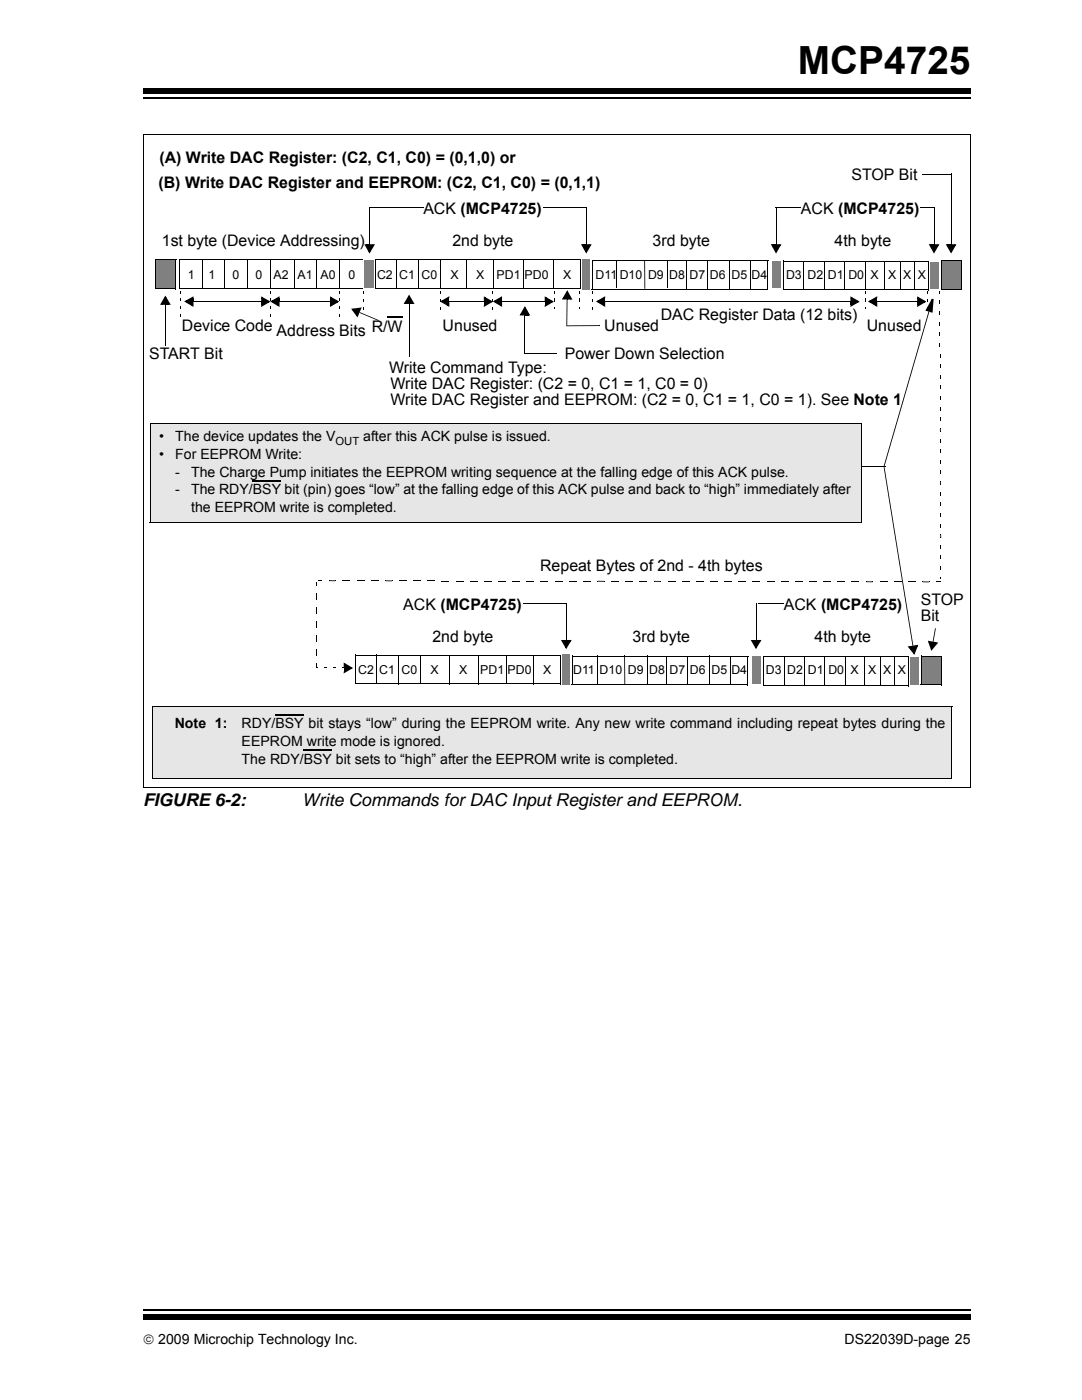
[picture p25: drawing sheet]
<svg xmlns="http://www.w3.org/2000/svg" width="216mm" height="279mm" viewBox="0 0 216 279" stroke-linecap="round" stroke-linejoin="round" font-family="sans-serif">
<defs><g id="words">
<text font-size="7.7" x="159.2" y="14.7">MCP4725</text>
<g font-size="3.5">
<text x="28.6" y="160.9">FIGURE 6-2:</text>
<text x="60.3" y="160.9">Write Commands for DAC Input Register and EEPROM.</text>
</g>
<g font-size="3.2">
<text x="31.8" y="32.5">(A) Write DAC Register: (C2, C1, C0) = (0,1,0) or</text>
<text x="169.9" y="35.9">STOP Bit</text>
<text x="31.6" y="37.6">(B) Write DAC Register and EEPROM: (C2, C1, C0) = (0,1,1)</text>
<text x="84.5" y="42.7">ACK (MCP4725)</text>
<text x="159.8" y="42.7">ACK (MCP4725)</text>
<text x="32.3" y="49.1">1st byte (Device Addressing)</text>
<text x="90.3" y="49.1">2nd byte</text>
<text x="130.2" y="49.1">3rd byte</text>
<text x="166.5" y="49.1">4th byte</text>
<text x="120.6" y="66">Unused</text>
<text x="131.9" y="63.9">DAC Register Data (12 bits)</text>
<text x="173" y="66">Unused</text>
<text x="29.8" y="71.6">START Bit</text>
<text x="36.3" y="66.1">Device Code</text>
<text x="55.2" y="67.1">Address Bits</text>
<text x="74.2" y="66.2">R/W</text>
<text x="88.3" y="66.1">Unused</text>
<text x="112.7" y="71.6">Power Down Selection</text>
<text x="77.6" y="74.4">Write Command Type:</text>
<text x="77.9" y="77.6">Write DAC Register: (C2 = 0, C1 = 1, C0 = 0)</text>
<text x="77.9" y="80.8">Write DAC Register and EEPROM: (C2 = 0, C1 = 1, C0 = 1). See Note 1</text>
<text x="107.8" y="114">Repeat Bytes of 2nd - 4th bytes</text>
<text x="80.5" y="121.7">ACK (MCP4725)</text>
<text x="156.4" y="121.7">ACK (MCP4725)</text>
<text x="183.7" y="120.7">STOP</text>
<text x="183.7" y="123.9">Bit</text>
<text x="86.3" y="128.1">2nd byte</text>
<text x="126.2" y="128.1">3rd byte</text>
<text x="162.5" y="128.1">4th byte</text>
</g>
<g font-size="2.8">
<text x="31.8" y="88.1">•</text>
<text x="35" y="88.1">The device updates the V</text>
<text x="72.5" y="88.1">after this ACK pulse is issued.</text>
<text x="31.8" y="91.6">•</text>
<text x="35" y="91.6">For EEPROM Write:</text>
<text x="35" y="95.1">-</text>
<text x="38.1" y="95.1">The Charge Pump initiates the EEPROM writing sequence at the falling edge of this ACK pulse.</text>
<text x="35" y="98.7">-</text>
<text x="38.1" y="98.7">The RDY/BSY bit (pin) goes “low” at the falling edge of this ACK pulse and back to “high” immediately after</text>
<text x="38.1" y="102.2">the EEPROM write is completed.</text>
<text x="34.9" y="145.4">Note 1:</text>
<text x="48.2" y="145.4">RDY/BSY bit stays “low” during the EEPROM write. Any new write command including repeat bytes during the</text>
<text x="48.2" y="148.9">EEPROM write mode is ignored.</text>
<text x="48.2" y="152.4">The RDY/BSY bit sets to “high” after the EEPROM write is completed.</text>
<text x="28.6" y="268.1">© 2009 Microchip Technology Inc.</text>
<text x="168.5" y="268.1">DS22039D-page 25</text>
</g>
<g font-size="2.5">
<text x="37.5" y="55.7">1</text>
<text x="41.6" y="55.7">1</text>
<text x="46.4" y="55.7">0</text>
<text x="51" y="55.7">0</text>
<text x="54.6" y="55.7">A2</text>
<text x="59.3" y="55.7">A1 A0</text>
<text x="69.5" y="55.7">0</text>
<text x="75.2" y="55.6">C2 C1 C0</text>
<text x="89.9" y="55.6">X</text>
<text x="95" y="55.6">X</text>
<text x="99.1" y="55.6">PD1 PD0</text>
<text x="112.4" y="55.6">X</text>
<text x="118.8" y="55.6">D11 D10 D9 D8 D7 D6 D5 D4</text>
<text x="156.8" y="55.6">D3</text>
<text x="161.1" y="55.6">D2</text>
<text x="165.2" y="55.6">D1</text>
<text x="169.3" y="55.6">D0</text>
<text x="173.7" y="55.6">X</text>
<text x="177.2" y="55.6">X X X</text>
<text x="71.5" y="134.6">C2 C1 C0</text>
<text x="85.9" y="134.6">X</text>
<text x="91.6" y="134.6">X</text>
<text x="95.8" y="134.6">PD1 PD0</text>
<text x="108.4" y="134.6">X</text>
<text x="114.4" y="134.6">D11 D10 D9 D8 D7 D6 D5 D4</text>
<text x="152.8" y="134.6">D3</text>
<text x="157.1" y="134.6">D2</text>
<text x="161.2" y="134.6">D1</text>
<text x="165.3" y="134.6">D0</text>
<text x="169.7" y="134.6">X</text>
<text x="173.2" y="134.6">X X X</text>
</g>
<text font-size="2.2" x="67" y="88.8">OUT</text>
</g></defs>
<path d="M28.6 261.4h165.1" fill="none" stroke="#000" stroke-width=".36"/>
<path d="M28.6 262.4h165.1v1h-165.1z" fill="#000"/>
<path d="M28.6 17.3h165.1v5.4h-165.1z" fill="#fff"/>
<path d="M28.6 19.6h165.1" fill="none" stroke="#000" stroke-width=".36"/>
<path d="M28.6 17.7h165.1v1h-165.1z" fill="#000"/>
<path d="M30 84.5h141.8v19.7h-141.8z" fill="#e6e6e6"/>
<path d="M30 84.5h141.9M30 84.5v19.7M171.8 84.5v19.8M29.9 104.2h141.9" fill="none" stroke="#000" stroke-width=".2"/>
<path d="M30.5 141.1h159.4v14.3h-159.4z" fill="#e6e6e6"/>
<path d="M30.4 155.4h159.5M30.5 141.1h159.5M30.5 141v14.4M189.9 141.1v14.4" fill="none" stroke="#000" stroke-width=".2"/>
<path d="M156.4 52.1h28.9v5.8h-28.9z" fill="#fff"/>
<path d="M156.3 57.9h29M156.4 52.1h29M156.4 52v5.9M160.4 52.1v5.6M164.6 52.3v5.6M168.6 52.3v5.6M172.7 52.2v5.6M176.4 52.3v5.6M179.7 52.2v5.6M182.4 52.2v5.6M185.3 52.1v5.9" fill="none" stroke="#000" stroke-width=".2"/>
<path d="M160.3 52l.2 .1zM164.5 52.2l.2 .1zM168.5 52.2l.1 .1zM172.6 52.1l.2 .1zM176.3 52.2l.2 .1zM179.6 52.1l.1 .1zM182.4 52.1l.1 .1z" fill="#000"/>
<path d="M35.9 51.8h36.6v5.8h-36.6z" fill="#fff"/>
<path d="M35.8 57.6h36.7M35.9 51.7v5.9M35.9 51.8h36.7M40.3 51.8v5.6M44.8 52v5.6M49.4 52v5.6M53.9 51.9v5.6M58.7 52v5.6M63.2 51.9v5.6M67.8 51.9v5.6M72.5 51.8v5.8" fill="none" stroke="#000" stroke-width=".2"/>
<path d="M40.3 51.7l.1 .1zM44.7 51.9l.2 .1zM49.4 51.9l.1 .1zM53.8 51.8l.2 .1zM58.6 51.9l.2 .1zM63.1 51.8l.1 .1zM67.7 51.8l.2 .1z" fill="#000"/>
<path d="M118.2 52h35v5.7h-35z" fill="#fff"/>
<path d="M118.1 57.7h35.1M118.2 51.9v5.8M118.2 52h35.1M123.1 52v5.6M133.1 52v5.6M149.8 52v5.6M153.2 52v5.8" fill="none" stroke="#000" stroke-width=".2"/>
<path d="M123 51.9l.2 .1zM128.5 51.9l.2 .1zM128.6 57.6l.2 .1zM133.1 51.9l.1 .1zM149.7 52h.2z" fill="#000"/>
<path d="M128.7 52v5.6" fill="none" stroke="#000" stroke-width=".21"/>
<path d="M116.1 51.5h1.8v6.4h-1.8z" fill="#808080"/>
<g fill="#fff">
<path d="M116.1 51.4h1.8v.2h-1.8z"/>
<path d="M117.8 51.5h.1v6.5h-.1z"/>
<path d="M116 57.8h1.9v.2h-1.9z"/>
<path d="M116 51.4h.1v6.5h-.1z"/>
</g>
<path d="M153.9 51.9h2v5.8h-2z" fill="#808080"/>
<g fill="#fff">
<path d="M153.9 51.8h2.1v.2h-2.1z"/>
<path d="M155.8 51.9h.2v5.8h-.2z"/>
<path d="M153.9 57.6h2v.1h-2z"/>
<path d="M153.9 51.8h.1v5.9h-.1z"/>
</g>
<path d="M72.6 51.8h2.2v5.7h-2.2z" fill="#808080"/>
<g fill="#fff">
<path d="M72.6 51.7h2.3v.2h-2.3z"/>
<path d="M74.7 51.8h.2v5.8h-.2z"/>
<path d="M72.5 57.4h2.3v.2h-2.3z"/>
<path d="M72.5 51.7h.2v5.8h-.2z"/>
</g>
<path d="M187.8 52h4v5.7h-4z" fill="#808080"/>
<path d="M187.7 57.7h4.1M187.8 51.9v5.8M187.8 52h4.1M191.8 52v5.8" fill="none" stroke="#000" stroke-width=".2"/>
<path d="M75 51.8h40.8v5.7h-40.8z" fill="#fff"/>
<path d="M74.9 57.5h40.9M75 51.7v5.8M75 51.8h40.9M79 51.8v5.6M83.6 52v5.6M87.9 51.8v5.6M98.5 51.9v5.6M104.4 51.8v5.6M110.5 52v5.6M115.8 51.8v5.8" fill="none" stroke="#000" stroke-width=".2"/>
<path d="M79 51.7l.1 .1zM83.5 51.9l.2 .1zM87.9 51.8h.1zM98.4 51.8l.2 .1zM104.3 51.8h.2zM110.4 51.9l.2 .1z" fill="#000"/>
<path d="M185.5 52.1h2v5.7h-2z" fill="#808080"/>
<g fill="#fff">
<path d="M185.5 52h2.1v.2h-2.1z"/>
<path d="M187.4 52.1h.2v5.8h-.2z"/>
<path d="M185.5 57.7h2v.2h-2z"/>
<path d="M185.5 52h.1v5.8h-.1z"/>
</g>
<g fill="none" stroke="#000" stroke-width=".2">
<path d="M73.6 41.5h10.9M73.7 41.4v7.4M93.1 51.9v5.7M108.4 41.5h8.6M117 41.4v7.4M137 52v5.7M141.2 52v5.7M145.5 51.9v5.7M154.8 41.5h5.1M154.9 41.4v7.4M183.6 41.5h2.9M186.4 41.4v7.4"/>
<path d="M33 60.7v8.2M38.5 60.2h13.7M55.7 60.2h10.2M81.6 60.6v10.6M89.6 60.2h7M100.1 60.2h8.7M104.6 70.5h6.5M104.7 62.9v7.6M120.7 60.2h49.1M175 60.2h8.1"/>
</g>
<g fill="#000">
<path d="M35.9 58.1h.2v.5h-.2zM53.9 58.1h.1v.5h-.1zM67.6 58.1h.2v.5h-.2zM72.4 58.1h.1v.5h-.1zM73 48.7h.7v.4h-.7zM72.7 48.7l.5 .1 .7 1.3-.3 .2 .7-1.5 .4 .2-1 .1v-.4h1.1l-1.1 1.9zM87.9 58.1h.1v.5h-.1zM98.3 58.1h.1v.5h-.1zM110.5 58.1l.1 .1zM110.5 58.2h.1v.4h-.1zM110.5 59.6l.1 .1zM113.1 59.7l.1 .1z"/>
<path d="M113.2 57.9l1 1.9-.4-.1-.8-1.3 .3-.2-.7 1.5-.3-.2 .9-.1v.4h-1.1zM113.2 59.4h.7v.4h-.7zM115.6 58.1h.2v.5h-.2zM115.6 59.6l.2 .1zM116.2 48.7h.8v.4h-.8zM115.9 48.7l.5 .1 .7 1.3-.3 .2 .8-1.5 .3 .2-.9 .1v-.4h1.1l-1.1 1.9zM118.2 58.1h.2v.5h-.2zM154.1 48.7h.8v.4h-.8zM153.8 48.7l.5 .1 .7 1.3-.3 .2 .7-1.5 .4 .2-.9 .1v-.4h1l-1 1.9zM172.5 58.1l.2 .1zM172.5 58.2h.2v.4h-.2zM172.5 59.6l.2 .1z"/>
<path d="M185 58.1h.2v.5h-.2zM185.6 48.7h.8v.4h-.8zM185.3 48.7l.5 .1 .7 1.3-.3 .2 .8-1.5 .3 .2-.9 .1v-.4h1.1l-1.1 1.9zM187.4 58.1h.2v.5h-.2zM32.9 68.9l.2 .1zM33 59l1.1 1.8-.5-.1-.8-1.3 .3-.2-.7 1.5-.3-.1 .9-.1v.3h-1.1zM33 60.5h.7v.3h-.7zM35.9 59.6h.2v.5h-.2zM35.9 61.1h.2v.6h-.2zM35.9 62.7h.2v.4h-.2zM38.2 59.4h.4v.8h-.4zM36.7 60.2l1.9-1.1-.1 .5-1.3 .7-.2-.3 1.5 .8-.2 .3-.1-.9h.4v1.1z"/>
<path d="M52.1 59.1l1.9 1.1-1.9 1.1 .1-.5 1.3-.8 .2 .3-1.5-.7 .2-.3 .1 .9h-.4zM52.1 60.2h.4v.7h-.4zM53.9 59.6h.1v.5h-.1zM53.9 61.1h.1v.6h-.1zM53.9 62.7h.1v.4h-.1zM55.4 59.4h.4v.8h-.4zM53.9 60.2l1.9-1.1-.1 .5-1.3 .7-.2-.3 1.5 .8-.2 .3-.1-.9h.4v1.1zM65.8 59.1l1.9 1.1-1.9 1.1 .1-.5 1.3-.8 .2 .3-1.5-.7 .2-.3 .1 .9h-.4zM65.8 60.2h.4v.7h-.4zM67.6 59.6h.2v.5h-.2zM67.6 61.1h.2v.6h-.2zM67.6 62.7h.2v.4h-.2z"/>
<path d="M72.4 59.6h.1v.6h-.1zM72.4 61.3h.1v.4h-.1zM81.6 58.8l1.1 1.9-.5-.1-.7-1.3 .3-.2-.8 1.5-.3-.2 .9-.1v.4h-1.1zM81.6 60.3h.8v.4h-.8zM87.9 59.6h.1v.6h-.1zM87.9 61.3h.1v.4h-.1zM89.3 59.4h.4v.8h-.4zM87.8 60.2l1.9-1.1-.1 .5-1.3 .7-.2-.3 1.5 .8-.2 .3-.1-.9h.4v1.1zM96.5 59.1l1.9 1.1-1.9 1.1 .1-.5 1.3-.8 .2 .3-1.5-.7 .2-.3 .1 .9h-.4zM96.5 60.2h.4v.7h-.4zM98.3 59.6h.1v.6h-.1zM98.3 61.3h.1v.4h-.1z"/>
<path d="M99.8 59.4h.4v.8h-.4zM98.3 60.2l1.9-1.1-.1 .5-1.3 .7-.2-.3 1.5 .8-.2 .3-.1-.9h.4v1.1zM104.7 61.1l1.1 1.8h-.5l-.7-1.3 .3-.2-.8 1.5-.3-.2 .9-.1v.3h-1zM104.7 62.6h.8v.3h-.8zM108.7 59.1l1.8 1.1-1.8 1.1 .1-.5 1.3-.8 .2 .3-1.5-.7 .1-.3 .2 .9h-.4zM108.7 60.2h.4v.7h-.4zM110.5 59.7h.1v.5h-.1zM110.5 61.3h.1zM110.5 61.3h.1v.4h-.1zM115.6 59.7h.2v.5h-.2zM115.6 61.3h.2zM115.6 61.3h.2v.4h-.2z"/>
<path d="M118.2 59.6h.2v.6h-.2zM118.2 61.3h.2v.4h-.2zM119.7 64.9v.2zM113.1 64.9h6.6v.2h-6.7zM120.4 59.4h.4v.8h-.4zM118.9 60.2l1.9-1.1-.1 .5-1.3 .7-.2-.3 1.5 .8-.2 .3-.1-.9h.4v1.1zM169.7 59.1l1.8 1.1-1.8 1.1 .1-.5 1.3-.8 .2 .3-1.5-.7 .1-.3 .2 .9h-.4zM169.7 60.2h.4v.7h-.4zM172.5 59.7h.2v.5h-.2zM172.5 61.3h.2zM172.5 61.3h.2v.4h-.2zM174.7 59.4h.3v.8h-.3z"/>
<path d="M173.2 60.2l1.8-1.1v.5l-1.3 .7-.2-.3 1.5 .8-.2 .3-.1-.9h.3v1.1zM183 59.1l1.8 1.1-1.8 1.1 .1-.5 1.3-.8 .2 .3-1.5-.7 .2-.3 .1 .9h-.4zM183 60.2h.4v.7h-.4zM185 59.6h.2v.6h-.2zM185 61.3h.2v.4h-.2zM185.3 62.1l.1 .1zM185.9 59.6l.4 .1-.2 2.7-.4-.2 .2-2.5 .4 .1-1.2 2.2-.3-.2 .2-.1 .5 .1-.1 .4-.7-.2zM185.5 61.8l.5 .2-.1 .4-.5-.2zM187.5 62.1h.1v.7h-.1zM187.5 60h.1v.7h-.1zM187.5 68.5h.1v.7h-.1zM187.5 66.4h.1v.7h-.1z"/>
<path d="M187.5 64.2h.1v.7h-.1zM187.5 72.7h.2v.7h-.2zM187.5 70.6h.2v.7h-.2zM187.5 79.1h.2v.7h-.2zM187.5 77h.2v.7h-.2zM187.5 74.8h.2v.7h-.2zM176.3 93.1l.1 .1zM185.3 62.2h.1l-8.9 31-.2-.1zM187.5 85.4l.2 .1zM187.5 83.3h.2v.7h-.2zM187.5 81.2h.2v.7h-.2zM187.6 89.7h.1v.7h-.1z"/>
<path d="M187.6 87.6h.1v.7h-.1zM187.6 86.1h.1zM187.6 96.1h.1zM187.6 93.9h.1v.7h-.1zM187.6 91.8h.1v.7h-.1zM187.6 98.2h.2v.7h-.2zM187.6 96.7l.2 .1zM187.6 100.3h.2v.7h-.2zM187.6 106.7h.2zM187.6 104.5h.2v.7h-.2zM187.6 102.4h.2v.7h-.2zM187.6 111.5l.2 .1z"/>
<path d="M187.6 110.9h.2v.6h-.2zM187.6 109.4l.2 .1zM187.6 108.8h.2v.6h-.2zM187.6 107.3l.2 .1zM187.7 115.5l.1 .1zM187.7 115.1h.1v.4h-.1zM187.7 113.6l.1 .1zM187.7 113h.1v.6h-.1z"/>
</g>
<g fill="#000">
<path d="M73 48.9h1.5l-.8 1.3zM113.2 58.3l.7 1.3h-1.5zM116.2 48.9h1.6l-.8 1.3zM154.1 48.9h1.5l-.7 1.3zM185.6 48.9h1.5l-.7 1.3zM33 59.4l.7 1.3h-1.5zM37.1 60.2l1.3-.8v1.5zM52.3 59.4l1.3 .8-1.3 .7zM54.3 60.2l1.3-.8v1.5zM66 59.4l1.3 .8-1.3 .7zM81.6 59.2l.8 1.3h-1.5zM88.2 60.2l1.3-.8v1.5z"/>
<path d="M96.7 59.4l1.3 .8-1.3 .7zM98.7 60.2l1.3-.8v1.5zM104.7 61.5l.8 1.3h-1.5zM108.9 59.4l1.3 .8-1.3 .7zM119.3 60.2l1.3-.8v1.5zM169.9 59.4l1.3 .8-1.3 .7zM173.6 60.2l1.3-.8v1.5zM183.2 59.4l1.3 .8-1.3 .7zM186.1 59.7l-.2 2.5-1-.3zM187.5 85.5h.2v.6h-.1zM187.6 96.1h.1l.1 .6h-.2zM187.6 106.7h.2v.6h-.2z"/>
</g>
<path d="M113.1 59.8v5.2M77.3 63.2h3" fill="none" stroke="#000" stroke-width=".23"/>
<path d="M31.8 86.2h138.7v16.4h-138.7z" fill="#e6e6e6"/>
<path d="M50.4 96h5.7" fill="none" stroke="#000" stroke-width=".21"/>
<g fill="#000">
<path d="M171.9 93l.1 .1zM176.3 93.2l.2 .1zM176.3 93.3h.2l5.7 35.6h-.1zM63 116.2h.2v.8h-.2zM63 118.4h.2v1.4h-.2zM63.4 115.8h.8v.2h-.8zM65.6 115.8l.1 .2zM66.9 115.8l.1 .2zM68.4 115.8h1.4v.2h-1.4zM71.2 115.8h1.5v.2h-1.5zM74.1 115.8h1.4v.2h-1.4zM76.9 115.8l.1 .2z"/>
<path d="M78.2 115.8l.1 .2zM79.7 115.8h1.4v.2h-1.4zM82.5 115.8h1.4v.2h-1.4zM85.4 115.8h1.4v.2h-1.4zM88.2 115.9h1.4v.1h-1.4zM91 115.9h1.4v.1h-1.4zM93.8 115.9h1.4v.1h-1.4zM96.6 115.9h1.4v.1h-1.4zM99.5 115.9h1.4v.2h-1.4zM102.3 115.9h1.4v.2h-1.4zM105.1 115.9h1.4v.2h-1.4zM107.9 115.9h1.4v.2h-1.4z"/>
<path d="M110.7 115.9h1.4v.2h-1.4zM113.6 115.9h1.4v.2h-1.4zM116.4 115.9h1.4v.2h-1.4zM119.2 115.9l.1 .2zM120.5 115.9l.1 .2zM122 115.9h1.4v.2h-1.4zM124.8 115.9h1.5v.2h-1.5zM127.7 115.9h1.4v.2h-1.4zM130.5 115.9l.1 .2zM131.8 116l.1 .1zM133.3 116h1.4v.1h-1.4zM136.1 116h1.4v.1h-1.4z"/>
<path d="M139 116h1.4v.1h-1.4zM141.8 116h1.4v.1h-1.4zM144.6 116h1.4v.1h-1.4zM147.4 116h1.4v.1h-1.4zM150.2 116h1.4v.1h-1.4zM153.1 116h1.4v.2h-1.4zM155.9 116h1.4v.2h-1.4zM158.7 116h1.4v.2h-1.4zM161.5 116h1.4v.2h-1.4zM164.3 116h1.5v.2h-1.5zM167.2 116h1.4v.2h-1.4zM170 116h1.4v.2h-1.4z"/>
<path d="M172.8 116l.1 .2zM174.1 116l.1 .2zM175.6 116h1.4v.2h-1.4zM178.5 116h1.4v.2h-1.4zM181.3 116h1.4v.2h-1.4zM184.1 116l.1 .2zM185.4 116.1l.1 .1zM186.9 116.1h.8v.1h-.8zM63 121.2h.2v1.4h-.2zM63 124h.2v1.4h-.2zM63 126.8h.2v1.3h-.2zM63 129.5h.2v1.4h-.2z"/>
<path d="M63 132.3l.2 .1zM63 132.4h.2v.7h-.2zM181.4 129l.8-.1v.3l-.7 .1zM181.1 129h.5l.9 1.2-.3 .2 .6-1.6 .3 .2-.9 .2v-.3l1-.2-.7 2zM182.1 128.9h.1z"/>
</g>
<path d="M172 93h4.7" fill="none" stroke="#000" stroke-width=".2"/>
<path d="M65.7 115.8h1.2v.2h-1.2zM77 115.8h1.2v.2h-1.2zM119.3 115.9h1.2v.2h-1.2zM130.6 115.9l1.2 .1v.1h-1.2zM172.9 116h1.2v.2h-1.2zM184.2 116l1.2 .1v.1h-1.2zM181.4 129.1l1.5-.2-.5 1.4z" fill="#000"/>
<path d="M152.4 131.1h28.9v5.7h-28.9z" fill="#fff"/>
<path d="M152.3 136.8h29M152.4 131.1h29M152.4 131v5.8M156.4 131.1v5.6M160.6 131.3v5.6M164.5 131.3v5.6M168.7 131.2v5.6M172.4 131.3v5.6M175.7 131.2v5.6M178.4 131.2v5.6M181.3 131.1v5.8" fill="none" stroke="#000" stroke-width=".2"/>
<path d="M156.4 131l.1 .1zM160.5 131.2l.2 .1zM164.5 131.2l.1 .1zM168.6 131.1l.2 .1zM172.3 131.2l.2 .1zM175.6 131.1l.2 .1zM178.4 131.1l.1 .1z" fill="#000"/>
<path d="M114.2 131h35v5.7h-35z" fill="#fff"/>
<path d="M114.1 136.7h35.1M114.2 130.9v5.8M114.2 131h35.1M119.1 131v5.5M129.1 131v5.5M145.8 131v5.6M149.2 131v5.8" fill="none" stroke="#000" stroke-width=".2"/>
<path d="M119 130.9l.2 .1zM124.5 130.9l.2 .1zM124.6 136.6l.2 .1zM129.1 130.9l.1 .1zM145.7 130.9l.2 .1z" fill="#000"/>
<path d="M124.7 131v5.6" fill="none" stroke="#000" stroke-width=".21"/>
<path d="M112.1 130.5h1.8v6.4h-1.8z" fill="#808080"/>
<g fill="#fff">
<path d="M112.1 130.4h1.8v.2h-1.8z"/>
<path d="M113.8 130.5h.1v6.4h-.1z"/>
<path d="M112 136.8h1.9v.1h-1.9z"/>
<path d="M112 130.4h.1v6.5h-.1z"/>
</g>
<path d="M149.9 130.9h2v5.7h-2z" fill="#808080"/>
<g fill="#fff">
<path d="M149.9 130.8h2.1v.2h-2.1z"/>
<path d="M151.8 130.9h.2v5.8h-.2z"/>
<path d="M149.9 136.5h2v.2h-2z"/>
<path d="M149.9 130.8h.1v5.8h-.1z"/>
</g>
<path d="M183.8 131h4v5.7h-4z" fill="#808080"/>
<path d="M183.7 136.7h4.1M183.8 131h4.1M183.8 130.9v5.8M187.8 131v5.8" fill="none" stroke="#000" stroke-width=".2"/>
<path d="M71 130.7h40.8v5.8h-40.8z" fill="#fff"/>
<path d="M70.9 136.5h40.9M71 130.7v5.8M71 130.7h40.9M75 130.7v5.6M79.6 130.9v5.6M83.9 130.8v5.6M95.4 131.1v5.6M101 130.8v5.6M106.5 130.9v5.6M111.8 130.7v5.9" fill="none" stroke="#000" stroke-width=".2"/>
<path d="M75 130.7h.1zM79.5 130.8l.2 .1zM83.9 130.7l.1 .1zM95.4 131l.1 .1zM100.9 130.7l.2 .1zM106.4 130.8l.2 .1z" fill="#000"/>
<path d="M181.5 131h2v5.8h-2z" fill="#808080"/>
<g fill="#fff">
<path d="M181.5 131h2.1v.1h-2.1z"/>
<path d="M183.4 131h.2v5.9h-.2z"/>
<path d="M181.5 136.7h2v.2h-2z"/>
<path d="M181.5 131h.1v5.8h-.1z"/>
</g>
<g fill="#000">
<path d="M70.1 61.6l2.1-.3-.3 .5-1.5 .2v-.4l1.1 1.3-.3 .2 .2-.9 .3 .2-.3 1zM71.7 62.3v.1zM71.7 61.5l.3 .2-.3 .7-.3-.2zM75.6 63.9v.2zM71.8 62.3l3.8 1.6-.1 .1-3.8-1.6zM63.1 133.2v.2zM63.1 133.2h.4v.2h-.4zM64.7 133.2v.2zM64.7 133.2h.6v.2h-.6zM66.4 133.2l.1 .2zM66.5 133.2h.6v.2h-.6zM68.2 133.2l.1 .2z"/>
<path d="M68.3 133.2h.4v.2h-.4zM68.6 132.2l1.9 1.1-1.9 1.1 .1-.5 1.3-.7 .2 .3-1.5-.8 .2-.3v.9h-.3zM68.6 133.3h.3v.8h-.3zM89.6 130.9l.2 .1zM104.4 120.4l.1 .1zM112.2 127.7h.8v.4h-.8zM112.9 127.7l.2 .1zM111.9 127.7l.5 .1 .7 1.3-.3 .2 .8-1.5 .3 .2-.9 .1v-.4h1.1l-1.1 1.9zM132.9 131h.2zM137.2 131h.1zM141.4 130.9l.2 .1zM150.1 127.7h.8v.4h-.8z"/>
<path d="M150.8 127.7l.1 .1zM149.8 127.7l.5 .1 .7 1.3-.3 .2 .7-1.5 .4 .2-.9 .1v-.4h1l-1 1.9zM151.3 120.4l.1 .1zM185.4 127.9l.8 .2-.1 .3-.7-.1zM185.1 127.9l.5 .1 .5 1.5-.4 .1 1.1-1.4 .2 .3-.9-.1 .1-.3 1 .1-1.3 1.7zM186.1 128.1l.2 .1zM186.6 125.3l.1 .2zM186.6 125.4l.1 .1-.4 2.6h-.2z"/>
</g>
<path d="M89.7 131v5.6M104.5 120.4h8.5M113 120.4v7.3M133 131v5.6M137.2 131v5.6M141.5 131v5.5M150.9 120.4v7.3M151.4 120.4h5" fill="none" stroke="#000" stroke-width=".2"/>
<path d="M70.4 61.8l1.5-.2-.6 1.4zM68.7 132.5l1.4 .8-1.4 .8zM112.2 127.9h1.5l-.7 1.3zM150.1 127.9h1.5l-.7 1.3zM185.4 128.1l1.5 .3-1 1.1z" fill="#000"/>
<path d="M54.9 142.7h5.7M60.6 149.7h5.7" fill="none" stroke="#000" stroke-width=".21"/>
<path d="M31.1 51.9h4v5.7h-4z" fill="#808080"/>
<path d="M28.7 26.9h165M28.7 26.8v130.3M184.1 34.7h5.7M189.8 34.6v14.1M193.6 26.9v130.3M31 57.6h4.1M31.1 51.9h4.1M31.1 51.8v5.8M35.1 51.9v5.8M28.6 157.1h165" fill="none" stroke="#000" stroke-width=".2"/>
<path d="M189.8 34.6l.1 .2zM189 48.7h.8v.4h-.8zM189.7 48.7l.2 .1zM188.7 48.7l.5 .1 .7 1.3-.3 .2 .8-1.5 .3 .2-.9 .1v-.4h1l-1 1.9z" fill="#000"/>
<path d="M189 48.9h1.5l-.7 1.3z" fill="#000"/>
<use href="#words"/>
</svg>
